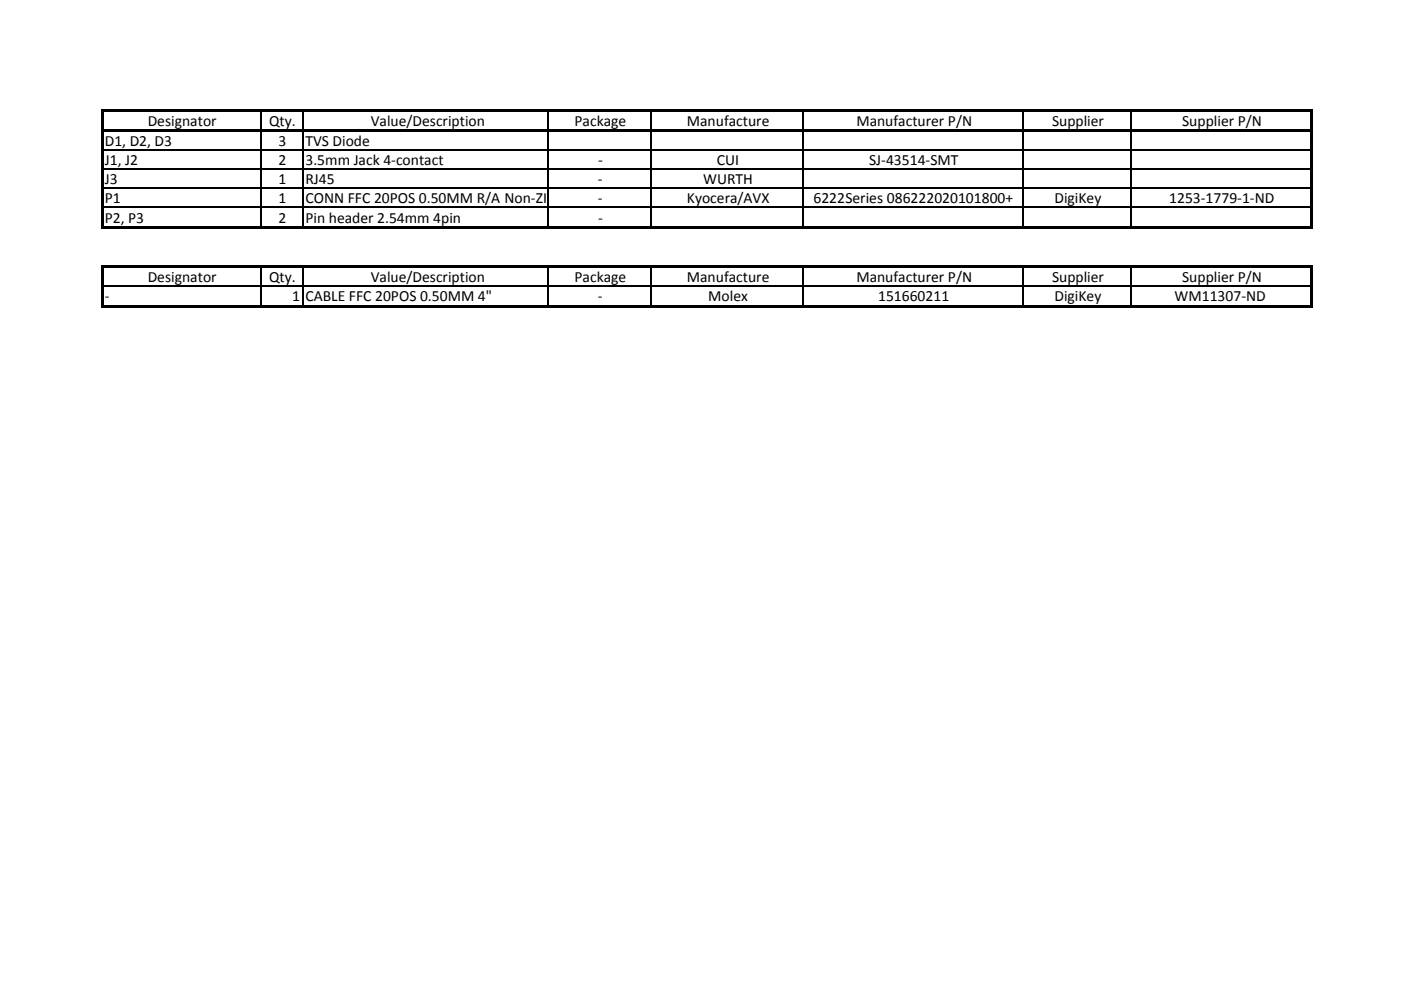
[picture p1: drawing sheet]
<svg xmlns="http://www.w3.org/2000/svg" width="297mm" height="210mm" viewBox="0 0 297 210" stroke-linecap="round" stroke-linejoin="round" font-family="sans-serif">
<defs><g id="words">
<g font-size="3.3">
<text x="31.3" y="26.7">Designator</text>
<text x="57.1" y="26.7">Qty.</text>
<text x="78.6" y="26.7">Value/Description</text>
<text x="121.8" y="26.7">Package</text>
<text x="145.6" y="26.7">Manufacture</text>
<text x="181.6" y="26.7">Manufacturer P/N</text>
<text x="223" y="26.7">Supplier</text>
<text x="250.6" y="26.7">Supplier P/N</text>
<text x="22.2" y="30.9">D1, D2, D3</text>
<text x="22.2" y="34.9">J1, J2</text>
<text x="59.1" y="30.9">3</text>
<text x="59.1" y="34.9">2</text>
<text x="64.8" y="30.9">TVS Diode</text>
<text x="64.8" y="34.9">3.5mm Jack 4-contact</text>
<text x="126.8" y="34.9">-</text>
<text x="152" y="34.9">CUI</text>
<text x="184.3" y="34.9">SJ-43514-SMT</text>
<text x="22.2" y="39">J3</text>
<text x="59.1" y="39">1</text>
<text x="64.8" y="39">RJ45</text>
<text x="126.8" y="39">-</text>
<text x="149.1" y="39">WURTH</text>
<text x="22.2" y="43.1">P1</text>
<text x="22.2" y="47.2">P2, P3</text>
<text x="59.1" y="43.1">1</text>
<text x="59.1" y="47.2">2</text>
<text x="64.8" y="43.1">CONN FFC 20POS 0.50MM R/A Non-ZIF</text>
<text x="64.8" y="47.2">Pin header 2.54mm 4pin</text>
<text x="126.8" y="43.1">-</text>
<text x="126.8" y="47.2">-</text>
<text x="145.6" y="43.1">Kyocera/AVX</text>
<text x="172.5" y="43.1">6222Series 086222020101800+</text>
<text x="223.6" y="43.1">DigiKey</text>
<text x="247.9" y="43.1">1253-1779-1-ND</text>
<text x="31.3" y="59.7">Designator</text>
<text x="57.1" y="59.7">Qty.</text>
<text x="78.6" y="59.7">Value/Description</text>
<text x="121.8" y="59.7">Package</text>
<text x="145.6" y="59.7">Manufacture</text>
<text x="181.6" y="59.7">Manufacturer P/N</text>
<text x="223" y="59.7">Supplier</text>
<text x="250.6" y="59.7">Supplier P/N</text>
<text x="22.2" y="63.9">-</text>
<text x="61.9" y="63.9">1 CABLE FFC 20POS 0.50MM 4&quot;</text>
<text x="126.8" y="63.9">-</text>
<text x="150.2" y="63.9">Molex</text>
<text x="186.2" y="63.9">151660211</text>
<text x="223.6" y="63.9">DigiKey</text>
<text x="249" y="63.9">WM11307-ND</text>
</g>
</g></defs>
<g fill="none" stroke="#000" stroke-width=".3">
<path d="M21.9 31.8h255.8M21.9 35.8h255.8M21.9 39.9h255.8M55.3 23.7v3.7M55.3 28v19.9M64.2 23.7v3.7M64.2 28v19.9M116.2 23.7v3.7M116.2 28v19.9M138.1 23.7v3.7M138.1 28v19.9M170.3 23.7v3.7"/>
<path d="M170.3 28v19.9M217 23.7v3.7M217 28v19.9M239.9 23.7v3.7M239.9 28v19.9M21.9 44h255.8M55.3 56.9v7.7M64.2 56.9v7.7M116.2 56.9v7.7M138.1 56.9v7.7M170.3 56.9v7.7M217 56.9v7.7"/>
<path d="M239.9 56.9v7.7M21.9 60.6h255.8"/>
</g>
<path d="M21.3 23.1h.6v25.4h-.6zM21.9 23.1h256.4v.6h-256.4zM21.9 27.4h256.4v.6h-256.4zM277.7 23.7h.6v24.8h-.6zM21.3 56.3h.6v8.9h-.6zM21.9 47.9h256.4v.6h-256.4zM21.9 56.3h256.4v.6h-256.4zM277.7 56.9h.6v8.3h-.6zM21.9 64.6h256.4v.6h-256.4z" fill="#000"/>
<use href="#words"/>
</svg>
